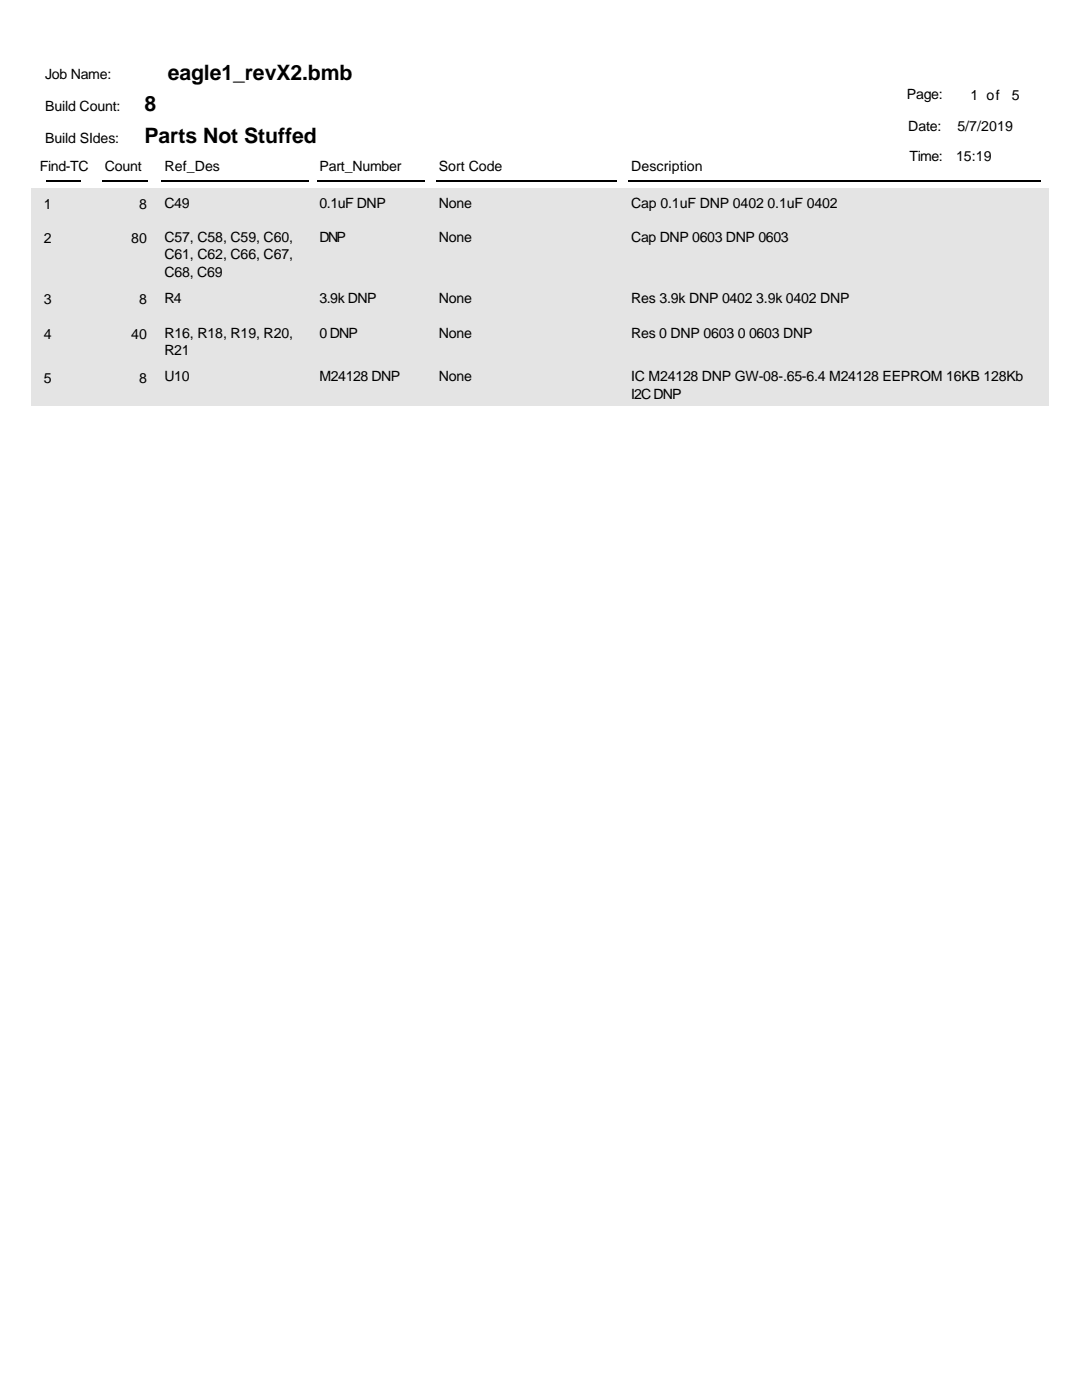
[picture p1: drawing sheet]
<svg xmlns="http://www.w3.org/2000/svg" width="216mm" height="279mm" viewBox="0 0 216 279" stroke-linecap="round" stroke-linejoin="round" font-family="sans-serif">
<defs><g id="words">
<g font-size="4.2">
<text x="33.5" y="15.9">eagle1_revX2.bmb</text>
<text x="28.8" y="22.2">8</text>
<text x="28.8" y="28.6">Parts Not Stuffed</text>
</g>
<g font-size="2.8">
<text x="9" y="15.8">Job Name:</text>
<text x="9" y="22.1">Build Count:</text>
<text x="181" y="19.8">Page:</text>
<text x="193.7" y="20">1 of</text>
<text x="201.9" y="20">5</text>
<text x="9" y="28.5">Build SIdes:</text>
<text x="181.2" y="26.1">Date:</text>
<text x="191" y="26.1">5/7/2019</text>
<text x="7.9" y="34">Find-TC</text>
<text x="20.9" y="34">Count</text>
<text x="32.8" y="34">Ref_Des</text>
<text x="63.8" y="34">Part_Number</text>
<text x="87.6" y="34">Sort Code</text>
<text x="125.9" y="34">Description</text>
<text x="181.5" y="32.2">Time:</text>
<text x="190.8" y="32.2">15:19</text>
<text x="8.7" y="41.7">1</text>
<text x="27.8" y="41.7">8</text>
<text x="32.8" y="41.5">C49</text>
<text x="63.8" y="41.5">0.1uF DNP</text>
<text x="87.6" y="41.5">None</text>
<text x="125.9" y="41.5">Cap 0.1uF DNP 0402 0.1uF 0402</text>
<text x="8.7" y="48.6">2</text>
<text x="26.2" y="48.6">80</text>
<text x="32.8" y="48.3">C57, C58, C59, C60,</text>
<text x="32.8" y="51.8">C61, C62, C66, C67,</text>
<text x="63.8" y="48.3">DNP</text>
<text x="87.6" y="48.3">None</text>
<text x="125.9" y="48.3">Cap DNP 0603 DNP 0603</text>
<text x="32.8" y="55.2">C68, C69</text>
<text x="8.7" y="60.8">3</text>
<text x="27.8" y="60.8">8</text>
<text x="32.8" y="60.5">R4</text>
<text x="63.8" y="60.5">3.9k DNP</text>
<text x="87.6" y="60.5">None</text>
<text x="125.9" y="60.5">Res 3.9k DNP 0402 3.9k 0402 DNP</text>
<text x="8.7" y="67.6">4</text>
<text x="26.2" y="67.6">40</text>
<text x="32.8" y="67.4">R16, R18, R19, R20,</text>
<text x="32.8" y="70.8">R21</text>
<text x="63.8" y="67.4">0 DNP</text>
<text x="87.6" y="67.4">None</text>
<text x="125.9" y="67.4">Res 0 DNP 0603 0 0603 DNP</text>
<text x="8.7" y="76.4">5</text>
<text x="27.8" y="76.4">8</text>
<text x="32.8" y="76.1">U10</text>
<text x="63.8" y="76.1">M24128 DNP</text>
<text x="87.6" y="76.1">None</text>
<text x="125.9" y="76.1">IC M24128 DNP GW-08-.65-6.4 M24128 EEPROM 16KB 128Kb</text>
<text x="125.9" y="79.6">I2C DNP</text>
</g>
</g></defs>
<path d="M9.3 36.1h6.8M20.4 36.1h9M32.3 36.1h29.3M63.2 36.1h21.5M87 36.1h36M125.4 36.1h82.3" fill="none" stroke="#000" stroke-width=".26"/>
<g fill="#e4e4e4">
<path d="M6.3 37.6h203v6.8h-203z"/>
<path d="M6.3 44.4h203v12.2h-203z"/>
<path d="M6.3 56.6h203v6.9h-203z"/>
<path d="M6.3 63.5h203v8.7h-203z"/>
<path d="M6.3 72.2h203v8.8h-203z"/>
</g>
<use href="#words"/>
</svg>
